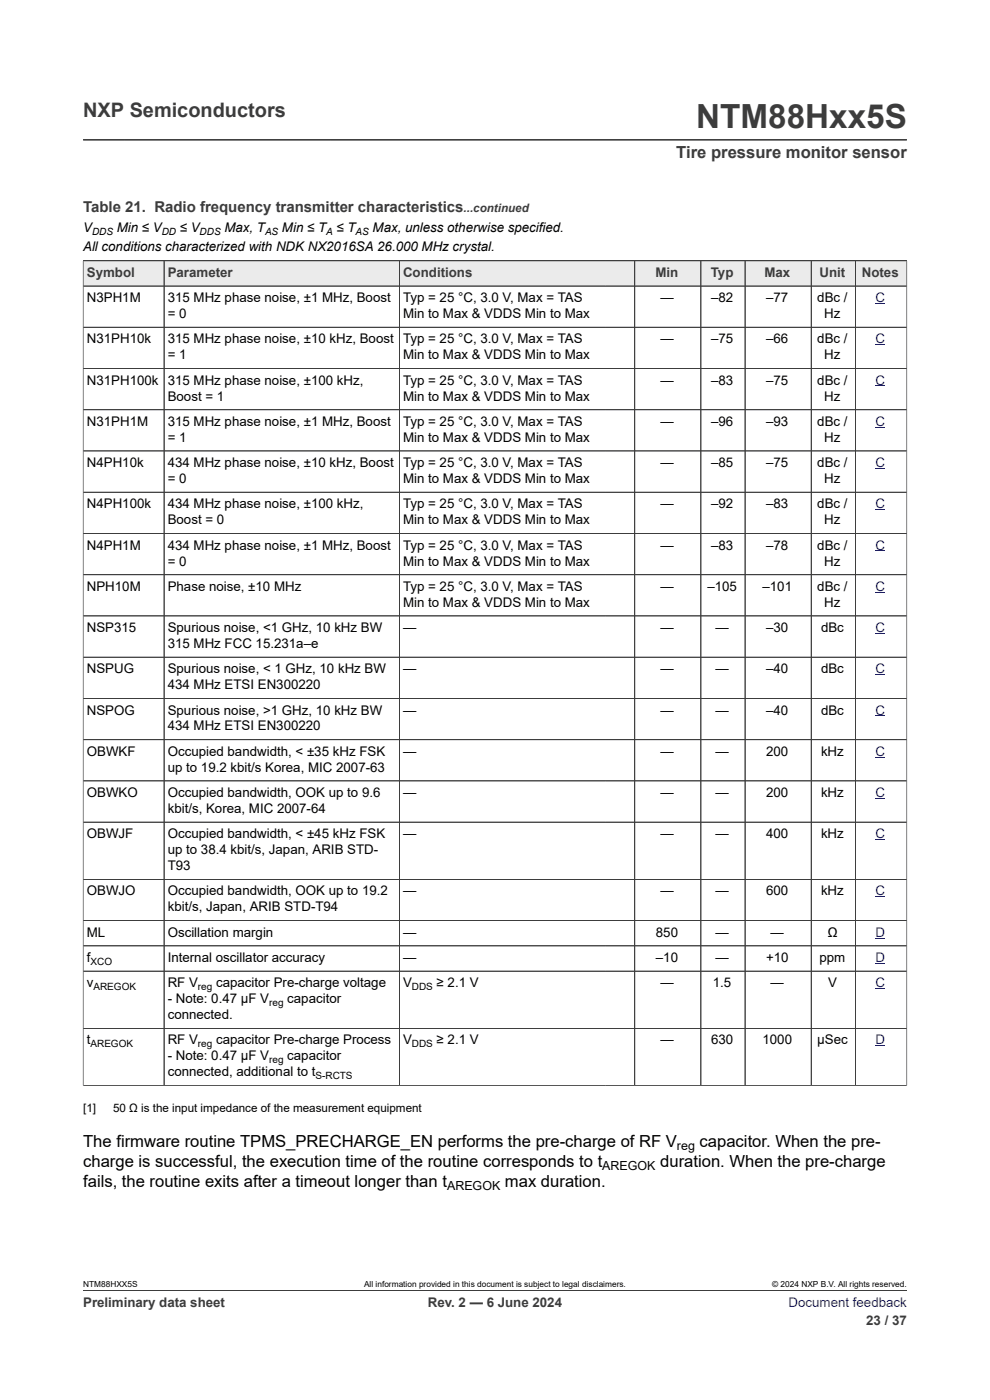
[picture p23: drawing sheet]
<svg xmlns="http://www.w3.org/2000/svg" width="210mm" height="297mm" viewBox="0 0 210 297" stroke-linecap="round" stroke-linejoin="round" font-family="sans-serif">
<defs><g id="words">
<text font-size="7.1" fill="#3c3c3c" x="147.7" y="27.2">NTM88Hxx5S</text>
<text font-size="4.2" fill="#3c3c3c" x="17.6" y="24.8">NXP Semiconductors</text>
<text font-size="3.5" fill="#3c3c3c" x="143.5" y="33.5">Tire pressure monitor sensor</text>
<g font-size="3.5">
<text x="17.6" y="243.3">The firmware routine TPMS_PRECHARGE_EN performs the pre-charge of RF V</text>
<text x="148.4" y="243.3">capacitor. When the pre-</text>
<text x="17.6" y="247.6">charge is successful, the execution time of the routine corresponds to t</text>
<text x="17.6" y="251.8">fails, the routine exits after a timeout longer than t</text>
<text x="107.1" y="251.8">max duration.</text>
<text x="140" y="247.6">duration. When the pre-charge</text>
</g>
<text font-size="3.2" fill="#3c3c3c" x="17.6" y="45.1">Table 21. Radio frequency transmitter characteristics</text>
<g font-size="2.8">
<text x="17.6" y="49.3">V</text>
<text x="17.6" y="53.2">All conditions characterized with NDK NX2016SA 26.000 MHz crystal.</text>
<text x="24.8" y="49.3">Min ≤ V</text>
<text x="38.1" y="49.3">≤ V</text>
<text x="47.6" y="49.3">Max, T</text>
<text x="59.8" y="49.3">Min ≤ T ≤ T</text>
<text x="79" y="49.3">Max, unless otherwise specified.</text>
<text x="18.4" y="64.1">N3PH1M</text>
<text x="35.6" y="64.1">315 MHz phase noise, ±1 MHz, Boost</text>
<text x="85.5" y="64.1">Typ = 25 °C, 3.0 V, Max = TAS</text>
<text x="140.1" y="64.1">—</text>
<text x="150.8" y="64.1">–82</text>
<text x="162.5" y="64.1">–77</text>
<text x="173.4" y="64.1">dBc /</text>
<text x="35.6" y="67.5">= 0</text>
<text x="85.5" y="67.5">Min to Max &amp; VDDS Min to Max</text>
<text x="174.9" y="67.5">Hz</text>
<text x="18.4" y="72.8">N31PH10k</text>
<text x="35.6" y="72.8">315 MHz phase noise, ±10 kHz, Boost</text>
<text x="35.6" y="76.2">= 1</text>
<text x="85.5" y="72.8">Typ = 25 °C, 3.0 V, Max = TAS</text>
<text x="85.5" y="76.2">Min to Max &amp; VDDS Min to Max</text>
<text x="140.1" y="72.8">—</text>
<text x="150.8" y="72.8">–75</text>
<text x="162.5" y="72.8">–66</text>
<text x="173.4" y="72.8">dBc /</text>
<text x="174.9" y="76.2">Hz</text>
<text x="18.4" y="81.6">N31PH100k</text>
<text x="35.6" y="81.6">315 MHz phase noise, ±100 kHz,</text>
<text x="85.5" y="81.6">Typ = 25 °C, 3.0 V, Max = TAS</text>
<text x="140.1" y="81.6">—</text>
<text x="150.8" y="81.6">–83</text>
<text x="162.5" y="81.6">–75</text>
<text x="173.4" y="81.6">dBc /</text>
<text x="35.6" y="85">Boost = 1</text>
<text x="85.5" y="85">Min to Max &amp; VDDS Min to Max</text>
<text x="174.9" y="85">Hz</text>
<text x="18.4" y="90.3">N31PH1M</text>
<text x="35.6" y="90.3">315 MHz phase noise, ±1 MHz, Boost</text>
<text x="35.6" y="93.7">= 1</text>
<text x="85.5" y="90.3">Typ = 25 °C, 3.0 V, Max = TAS</text>
<text x="85.5" y="93.7">Min to Max &amp; VDDS Min to Max</text>
<text x="140.1" y="90.3">—</text>
<text x="150.8" y="90.3">–96</text>
<text x="162.5" y="90.3">–93</text>
<text x="173.4" y="90.3">dBc /</text>
<text x="174.9" y="93.7">Hz</text>
<text x="18.4" y="99.1">N4PH10k</text>
<text x="35.6" y="99.1">434 MHz phase noise, ±10 kHz, Boost</text>
<text x="85.5" y="99.1">Typ = 25 °C, 3.0 V, Max = TAS</text>
<text x="140.1" y="99.1">—</text>
<text x="150.8" y="99.1">–85</text>
<text x="162.5" y="99.1">–75</text>
<text x="173.4" y="99.1">dBc /</text>
<text x="18.4" y="107.8">N4PH100k</text>
<text x="35.6" y="102.5">= 0</text>
<text x="35.6" y="107.8">434 MHz phase noise, ±100 kHz,</text>
<text x="85.5" y="102.5">Min to Max &amp; VDDS Min to Max</text>
<text x="85.5" y="107.8">Typ = 25 °C, 3.0 V, Max = TAS</text>
<text x="140.1" y="107.8">—</text>
<text x="150.8" y="107.8">–92</text>
<text x="162.5" y="107.8">–83</text>
<text x="173.4" y="107.8">dBc /</text>
<text x="174.9" y="102.5">Hz</text>
<text x="35.6" y="111.2">Boost = 0</text>
<text x="85.5" y="111.2">Min to Max &amp; VDDS Min to Max</text>
<text x="174.9" y="111.2">Hz</text>
<text x="18.4" y="116.6">N4PH1M</text>
<text x="35.6" y="116.6">434 MHz phase noise, ±1 MHz, Boost</text>
<text x="35.6" y="120">= 0</text>
<text x="85.5" y="116.6">Typ = 25 °C, 3.0 V, Max = TAS</text>
<text x="85.5" y="120">Min to Max &amp; VDDS Min to Max</text>
<text x="140.1" y="116.6">—</text>
<text x="150.8" y="116.6">–83</text>
<text x="162.5" y="116.6">–78</text>
<text x="173.4" y="116.6">dBc /</text>
<text x="174.9" y="120">Hz</text>
<text x="18.4" y="125.3">NPH10M</text>
<text x="35.6" y="125.3">Phase noise, ±10 MHz</text>
<text x="85.5" y="125.3">Typ = 25 °C, 3.0 V, Max = TAS</text>
<text x="140.1" y="125.3">—</text>
<text x="150" y="125.3">–105</text>
<text x="161.7" y="125.3">–101</text>
<text x="173.4" y="125.3">dBc /</text>
<text x="85.5" y="128.7">Min to Max &amp; VDDS Min to Max</text>
<text x="174.9" y="128.7">Hz</text>
<text x="18.4" y="134.1">NSP315</text>
<text x="35.6" y="134.1">Spurious noise, &lt;1 GHz, 10 kHz BW</text>
<text x="35.6" y="137.5">315 MHz FCC 15.231a–e</text>
<text x="85.5" y="134.1">—</text>
<text x="140.1" y="134.1">—</text>
<text x="151.8" y="134.1">—</text>
<text x="162.5" y="134.1">–30</text>
<text x="174.2" y="134.1">dBc</text>
<text x="18.4" y="142.8">NSPUG</text>
<text x="35.6" y="142.8">Spurious noise, &lt; 1 GHz, 10 kHz BW</text>
<text x="85.5" y="142.8">—</text>
<text x="140.1" y="142.8">—</text>
<text x="151.8" y="142.8">—</text>
<text x="162.5" y="142.8">–40</text>
<text x="174.2" y="142.8">dBc</text>
<text x="35.6" y="146.2">434 MHz ETSI EN300220</text>
<text x="18.4" y="151.6">NSPOG</text>
<text x="35.6" y="151.6">Spurious noise, &gt;1 GHz, 10 kHz BW</text>
<text x="35.6" y="155">434 MHz ETSI EN300220</text>
<text x="85.5" y="151.6">—</text>
<text x="140.1" y="151.6">—</text>
<text x="151.8" y="151.6">—</text>
<text x="162.5" y="151.6">–40</text>
<text x="174.2" y="151.6">dBc</text>
<text x="18.4" y="160.3">OBWKF</text>
<text x="35.6" y="160.3">Occupied bandwidth, &lt; ±35 kHz FSK</text>
<text x="85.5" y="160.3">—</text>
<text x="140.1" y="160.3">—</text>
<text x="151.8" y="160.3">—</text>
<text x="162.5" y="160.3">200</text>
<text x="174.2" y="160.3">kHz</text>
<text x="35.6" y="163.7">up to 19.2 kbit/s Korea, MIC 2007-63</text>
<text x="18.4" y="169.1">OBWKO</text>
<text x="35.6" y="169.1">Occupied bandwidth, OOK up to 9.6</text>
<text x="35.6" y="172.5">kbit/s, Korea, MIC 2007-64</text>
<text x="85.5" y="169.1">—</text>
<text x="140.1" y="169.1">—</text>
<text x="151.8" y="169.1">—</text>
<text x="162.5" y="169.1">200</text>
<text x="174.2" y="169.1">kHz</text>
<text x="18.4" y="177.8">OBWJF</text>
<text x="35.6" y="177.8">Occupied bandwidth, &lt; ±45 kHz FSK</text>
<text x="85.5" y="177.8">—</text>
<text x="140.1" y="177.8">—</text>
<text x="151.8" y="177.8">—</text>
<text x="162.5" y="177.8">400</text>
<text x="174.2" y="177.8">kHz</text>
<text x="35.6" y="181.2">up to 38.4 kbit/s, Japan, ARIB STD-</text>
<text x="35.6" y="184.6">T93</text>
<text x="18.4" y="190">OBWJO</text>
<text x="35.6" y="190">Occupied bandwidth, OOK up to 19.2</text>
<text x="85.5" y="190">—</text>
<text x="140.1" y="190">—</text>
<text x="151.8" y="190">—</text>
<text x="162.5" y="190">600</text>
<text x="174.2" y="190">kHz</text>
<text x="35.6" y="193.3">kbit/s, Japan, ARIB STD-T94</text>
<text x="18.4" y="198.7">ML</text>
<text x="35.6" y="198.7">Oscillation margin</text>
<text x="85.5" y="198.7">—</text>
<text x="139.1" y="198.7">850</text>
<text x="151.8" y="198.7">—</text>
<text x="163.5" y="198.7">—</text>
<text x="175.5" y="198.7">Ω</text>
<text x="18.4" y="204.1">f</text>
<text x="18.4" y="209.4">v</text>
<text x="35.6" y="204.1">Internal oscillator accuracy</text>
<text x="35.6" y="209.4">RF V</text>
<text x="45.8" y="209.4">capacitor Pre-charge voltage</text>
<text x="85.5" y="204.1">—</text>
<text x="85.5" y="209.4">V</text>
<text x="92.6" y="209.4">≥ 2.1 V</text>
<text x="139.1" y="204.1">–10</text>
<text x="140.1" y="209.4">—</text>
<text x="151.2" y="209.4">1.5</text>
<text x="151.8" y="204.1">—</text>
<text x="162.5" y="204.1">+10</text>
<text x="163.5" y="209.4">—</text>
<text x="173.8" y="204.1">ppm</text>
<text x="175.6" y="209.4">V</text>
<text x="35.6" y="212.8">- Note: 0.47 µF V</text>
<text x="60.9" y="212.8">capacitor</text>
<text x="18.4" y="221.6">t</text>
<text x="35.6" y="216.2">connected.</text>
<text x="35.6" y="221.6">RF V</text>
<text x="45.8" y="221.6">capacitor Pre-charge Process</text>
<text x="85.5" y="221.6">V</text>
<text x="92.6" y="221.6">≥ 2.1 V</text>
<text x="140.1" y="221.6">—</text>
<text x="150.8" y="221.6">630</text>
<text x="161.7" y="221.6">1000</text>
<text x="173.3" y="221.6">µSec</text>
<text x="35.6" y="225">- Note: 0.47 µF V</text>
<text x="60.9" y="225">capacitor</text>
<text x="35.6" y="228.3">connected, additional to t</text>
</g>
<g font-size="2.8" fill="#3c3c3c">
<text x="18.4" y="58.7">Symbol</text>
<text x="35.6" y="58.7">Parameter</text>
<text x="85.5" y="58.7">Conditions</text>
<text x="139.1" y="58.7">Min</text>
<text x="150.8" y="58.7">Typ</text>
<text x="162.1" y="58.7">Max</text>
<text x="173.8" y="58.7">Unit</text>
<text x="182.8" y="58.7">Notes</text>
<text x="17.6" y="277.3">Preliminary data sheet</text>
<text x="90.8" y="277.3">Rev. 2 — 6 June 2024</text>
<text x="183.7" y="281">23 / 37</text>
</g>
<g font-size="2.8" fill="#00f">
<text x="185.7" y="64.1">C</text>
<text x="185.7" y="72.8">C</text>
<text x="185.7" y="81.6">C</text>
<text x="185.7" y="90.3">C</text>
<text x="185.7" y="99.1">C</text>
<text x="185.7" y="107.8">C</text>
<text x="185.7" y="116.6">C</text>
<text x="185.7" y="125.3">C</text>
<text x="185.7" y="134.1">C</text>
<text x="185.7" y="142.8">C</text>
<text x="185.7" y="151.6">C</text>
<text x="185.7" y="160.3">C</text>
<text x="185.7" y="169.1">C</text>
<text x="185.7" y="177.8">C</text>
<text x="185.7" y="190">C</text>
<text x="185.7" y="198.7">D</text>
<text x="185.7" y="204.1">D</text>
<text x="185.7" y="209.4">C</text>
<text x="185.7" y="221.6">D</text>
<text x="167.3" y="277.3">Document feedback</text>
</g>
<g font-size="2.6">
<text x="143.6" y="244">reg</text>
<text x="127.8" y="248.3">AREGOK</text>
<text x="94.8" y="252.5">AREGOK</text>
</g>
<text font-size="2.5" fill="#3c3c3c" x="98.3" y="45.1">...continued</text>
<g font-size="2.5">
<text x="17.6" y="235.9">[1]</text>
<text x="24" y="235.9">50 Ω is the input impedance of the measurement equipment</text>
</g>
<g font-size="2.1">
<text x="19.5" y="49.8">DDS</text>
<text x="34.3" y="49.8">DD</text>
<text x="42.3" y="49.8">DDS</text>
<text x="56.2" y="49.8">AS</text>
<text x="69.2" y="49.8">A</text>
<text x="75.4" y="49.8">AS</text>
<text x="19.2" y="204.6">XCO</text>
<text x="19.8" y="210">AREGOK</text>
<text x="42" y="210">reg</text>
<text x="87.4" y="210">DDS</text>
<text x="57.1" y="213.4">reg</text>
<text x="19.2" y="222.1">AREGOK</text>
<text x="42" y="222.1">reg</text>
<text x="57.1" y="225.5">reg</text>
<text x="87.4" y="222.1">DDS</text>
<text x="66.9" y="228.9">S-RCTS</text>
</g>
<g font-size="1.8">
<text x="17.6" y="273.1">NTM88HXX5S</text>
<text x="77.2" y="273.1">All information provided in this document is subject to legal disclaimers.</text>
<text x="163.8" y="273.1">© 2024 NXP B.V. All rights reserved.</text>
</g>
</g></defs>
<path d="M17.6 29.7h174.8M17.6 55.3h174.8" fill="none" stroke="#3c3c3c" stroke-width=".21"/>
<path d="M17.7 55.4h17v5.2h-17z" fill="#ebebeb"/>
<path d="M17.6 55.3h17.2v5.4h-17.2z" fill="none" stroke="#3c3c3c" stroke-width=".21"/>
<path d="M34.9 55.4h49.7v5.2h-49.7z" fill="#ebebeb"/>
<path d="M34.8 55.3h49.9v5.4h-49.9z" fill="none" stroke="#3c3c3c" stroke-width=".21"/>
<path d="M84.8 55.4h43.6v5.2h-43.6z" fill="#ebebeb"/>
<path d="M128.4 55.3h-43.7v5.4h43.7" fill="none" stroke="#3c3c3c" stroke-width=".21"/>
<path d="M128.4 55.4h6.2v5.2h-6.2z" fill="#ebebeb"/>
<path d="M128.4 55.3h6.2v5.4h-6.2" fill="none" stroke="#3c3c3c" stroke-width=".21"/>
<path d="M134.7 55.4h13.9v5.2h-13.9z" fill="#ebebeb"/>
<path d="M134.6 55.3h14.1v5.4h-14.1z" fill="none" stroke="#3c3c3c" stroke-width=".21"/>
<path d="M148.7 55.4h9.3v5.2h-9.3z" fill="#ebebeb"/>
<path d="M148.7 55.3h9.3v5.4h-9.3z" fill="none" stroke="#3c3c3c" stroke-width=".21"/>
<path d="M158.1 55.4h13.9v5.2h-13.9z" fill="#ebebeb"/>
<path d="M158 55.3h14.1v5.4h-14.1z" fill="none" stroke="#3c3c3c" stroke-width=".21"/>
<path d="M172.1 55.4h9.3v5.2h-9.3z" fill="#ebebeb"/>
<path d="M172.1 55.3h9.3v5.4h-9.3z" fill="none" stroke="#3c3c3c" stroke-width=".21"/>
<path d="M181.5 55.4h10.8v5.2h-10.8z" fill="#ebebeb"/>
<g fill="none" stroke="#3c3c3c" stroke-width=".21">
<path d="M17.6 55.3h174.8v175.1M17.6 55.4v175M34.8 55.4v174.9M84.7 55.4v174.9M134.6 55.4v174.9M148.7 55.4v174.9M158 55.4v174.9M172.1 55.4v174.9M181.4 55.3v175M17.6 60.7h174.8M17.6 69.4h174.8M17.6 78.2h174.8"/>
<path d="M17.6 86.9h174.8M17.6 95.7h174.8M17.6 104.4h174.8M17.6 113.2h174.8M17.6 121.9h174.8M17.6 130.7h174.8M17.6 139.4h174.8M17.6 148.2h174.8M17.6 156.9h174.8M17.6 165.7h174.8M17.6 174.4h174.8M17.6 186.5h174.8"/>
<path d="M17.6 195.3h174.8M17.6 200.7h174.8M17.6 206h174.8M17.6 218.2h174.8M17.6 230.3h174.8M17.6 273.8h174.8"/>
</g>
<g fill="none" stroke="#00f" stroke-width=".21">
<path d="M185.7 64.4h2M185.7 73.1h2M185.7 81.9h2M185.7 90.6h2M185.7 99.4h2M185.7 108.1h2M185.7 116.9h2M185.7 125.6h2M185.7 134.4h2M185.7 143.1h2M185.7 151.9h2M185.7 160.6h2"/>
<path d="M185.7 169.4h2M185.7 178.1h2M185.7 190.3h2M185.7 199h2M185.7 204.4h2M185.7 209.7h2M185.7 221.9h2"/>
</g>
<use href="#words"/>
</svg>
